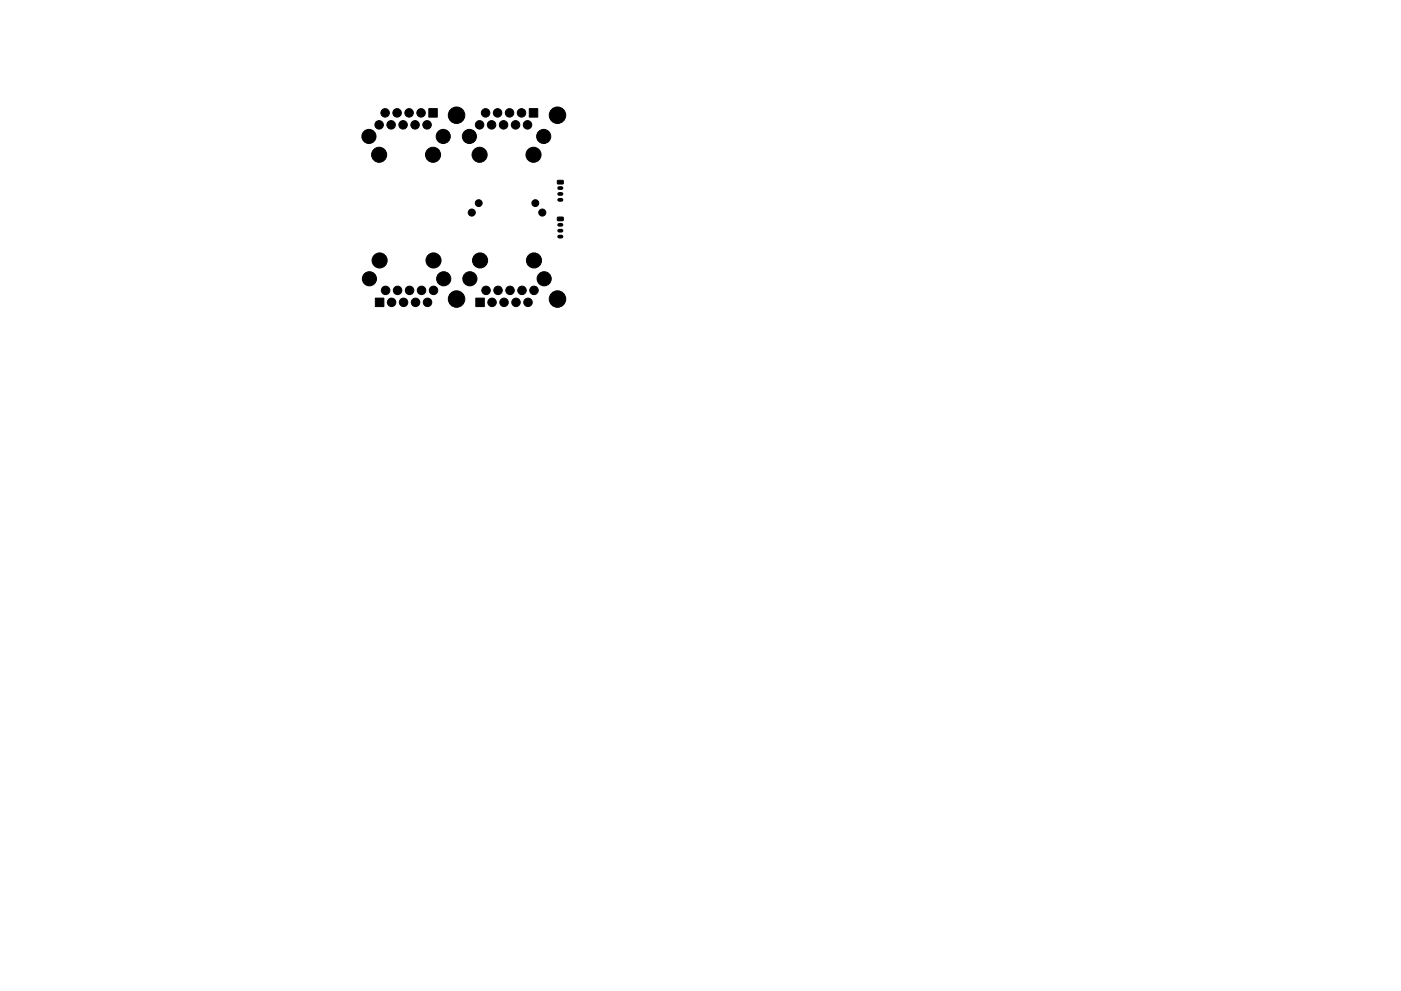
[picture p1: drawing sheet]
<svg xmlns="http://www.w3.org/2000/svg" width="297mm" height="210mm" viewBox="0 0 297 210" stroke-linecap="round" stroke-linejoin="round" font-family="sans-serif">
<g fill="#000" stroke="#000" stroke-width=".21">
<path d="M90.9 23h1.8v1.8h-1.8zM112.2 23h1.8v1.8h-1.8zM118.2 38.3h1.1l.1 .6-1.1 .1zM118.2 46.1h1.1l.1 .6-1.1 .1zM79.6 63.2h1.8v1.8h-1.8zM100.9 63.2h1.8v1.8h-1.8z"/>
<circle cx="78.2" cy="28.9" r="1.5"/>
<circle cx="80.4" cy="32.8" r="1.6"/>
<circle cx="80.4" cy="26.5" r=".9"/>
<circle cx="81.7" cy="23.9" r=".9"/>
<circle cx="82.9" cy="26.5" r=".9"/>
<circle cx="84.2" cy="23.9" r=".9"/>
<circle cx="85.5" cy="26.5" r=".9"/>
<circle cx="86.7" cy="23.9" r=".9"/>
<circle cx="88" cy="26.5" r=".9"/>
<circle cx="89.3" cy="23.9" r=".9"/>
<circle cx="90.5" cy="26.5" r=".9"/>
<circle cx="91.8" cy="32.8" r="1.6"/>
<circle cx="94" cy="28.9" r="1.5"/>
<circle cx="96.8" cy="24.4" r="1.75"/>
<circle cx="99.5" cy="28.9" r="1.5"/>
<circle cx="101.7" cy="32.8" r="1.6"/>
<circle cx="101.7" cy="26.5" r=".9"/>
<circle cx="103" cy="23.9" r=".9"/>
<circle cx="104.2" cy="26.5" r=".9"/>
<circle cx="105.5" cy="23.9" r=".9"/>
<circle cx="106.8" cy="26.5" r=".9"/>
<circle cx="108" cy="23.9" r=".9"/>
<circle cx="109.3" cy="26.5" r=".9"/>
<circle cx="110.6" cy="23.9" r=".9"/>
<circle cx="111.8" cy="26.5" r=".9"/>
<circle cx="113.1" cy="32.8" r="1.6"/>
<circle cx="115.3" cy="28.9" r="1.5"/>
<circle cx="118.2" cy="24.4" r="1.75"/>
<circle cx="78.3" cy="59.1" r="1.5"/>
<circle cx="80.5" cy="55.3" r="1.6"/>
<circle cx="91.9" cy="55.3" r="1.6"/>
<circle cx="94.1" cy="59.1" r="1.5"/>
<circle cx="99.6" cy="59.1" r="1.5"/>
<circle cx="100" cy="45.1" r=".75"/>
<circle cx="101.5" cy="43.1" r=".72"/>
<circle cx="101.8" cy="55.3" r="1.6"/>
<circle cx="113.2" cy="55.3" r="1.6"/>
<circle cx="113.5" cy="43.1" r=".72"/>
<circle cx="115" cy="45.1" r=".75"/>
<circle cx="115.4" cy="59.1" r="1.5"/>
<circle cx="81.8" cy="61.6" r=".9"/>
<circle cx="83" cy="64.1" r=".9"/>
<circle cx="84.3" cy="61.6" r=".9"/>
<circle cx="85.6" cy="64.1" r=".9"/>
<circle cx="86.8" cy="61.6" r=".9"/>
<circle cx="88.1" cy="64.1" r=".9"/>
<circle cx="89.4" cy="61.6" r=".9"/>
<circle cx="90.6" cy="64.1" r=".9"/>
<circle cx="91.9" cy="61.6" r=".9"/>
<circle cx="96.8" cy="63.4" r="1.75"/>
<circle cx="103.1" cy="61.6" r=".9"/>
<circle cx="104.3" cy="64.1" r=".9"/>
<circle cx="105.6" cy="61.6" r=".9"/>
<circle cx="106.9" cy="64.1" r=".9"/>
<circle cx="108.1" cy="61.6" r=".9"/>
<circle cx="109.4" cy="64.1" r=".9"/>
<circle cx="110.7" cy="61.6" r=".9"/>
<circle cx="111.9" cy="64.1" r=".9"/>
<circle cx="113.2" cy="61.6" r=".9"/>
<circle cx="118.2" cy="63.4" r="1.75"/>
</g>
<path d="M118.5 39.9h.6M118.5 50.2h.6M118.5 48.9h.6M118.5 47.7h.6M118.5 42.4h.6M118.5 41.1h.6" fill="none" stroke="#000" stroke-width=".8"/>
</svg>
